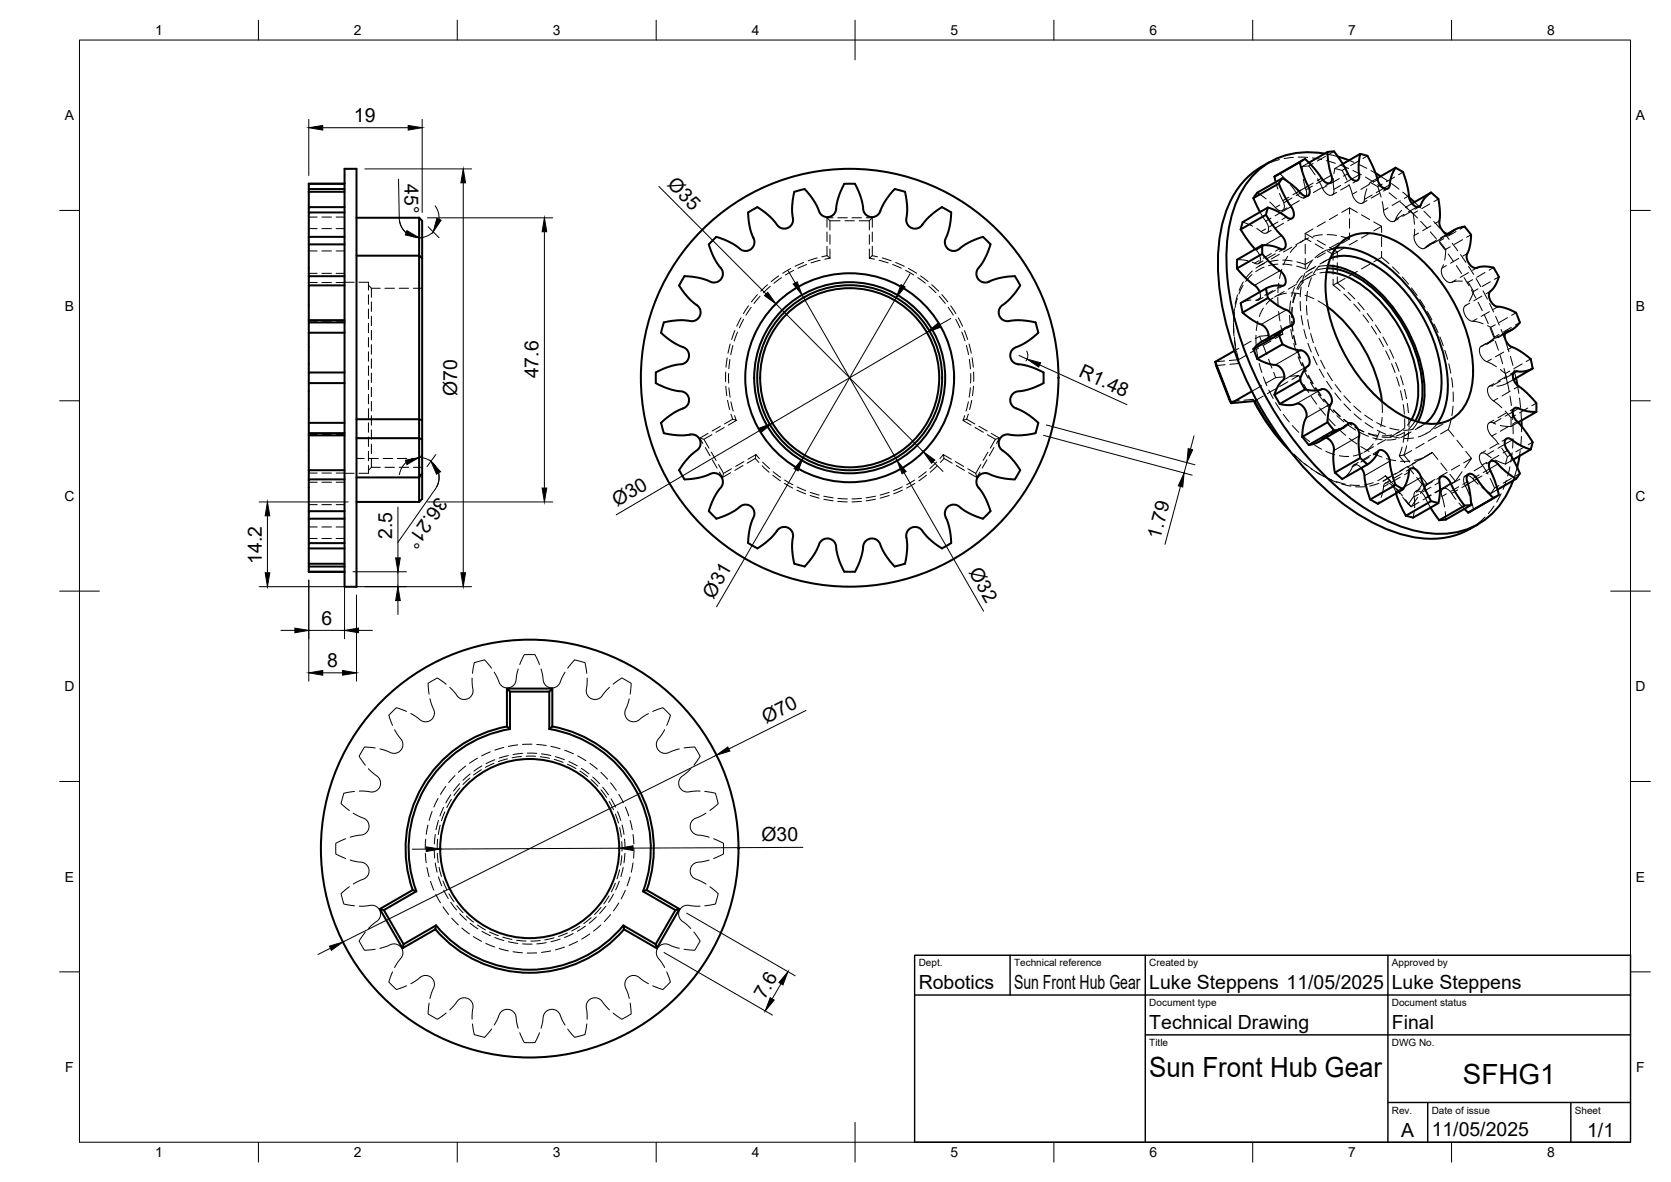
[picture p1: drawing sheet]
<svg xmlns="http://www.w3.org/2000/svg" width="420mm" height="297mm" viewBox="0 0 420 297" stroke-linecap="round" stroke-linejoin="round" font-family="sans-serif">
<defs><g id="words">
<g font-size="7">
<text x="289" y="270.6">Sun Front Hub Gear</text>
<text x="367.8" y="272.3">SFHG1</text>
</g>
<g font-size="4.9">
<text x="89" y="30.6">19</text>
<text x="101.7" y="46.3" transform="rotate(89 101.7 46.3)">45°</text>
<text x="167.6" y="46.6" transform="rotate(45 167.6 46.6)">Ø35</text>
<text x="135.4" y="95.1" transform="rotate(-90 135.4 95.1)">47.6</text>
<text x="271" y="94.5" transform="rotate(25 271 94.5)">R1.48</text>
<text x="114.9" y="99.5" transform="rotate(-90 114.9 99.5)">Ø70</text>
<text x="110" y="124.7" transform="rotate(125 110 124.7)">36.21°</text>
<text x="155.2" y="127.4" transform="rotate(-30 155.2 127.4)">Ø30</text>
<text x="98.6" y="135.4" transform="rotate(-90 98.6 135.4)">2.5</text>
<text x="291.7" y="135.6" transform="rotate(-75 291.7 135.6)">1.79</text>
<text x="65.8" y="141.7" transform="rotate(-90 65.8 141.7)">14.2</text>
<text x="243.5" y="143.8" transform="rotate(60 243.5 143.8)">Ø32</text>
<text x="179.4" y="150.7" transform="rotate(-60 179.4 150.7)">Ø31</text>
<text x="80.8" y="157">6</text>
<text x="82.3" y="167.6">8</text>
<text x="192.6" y="181.8" transform="rotate(-27 192.6 181.8)">Ø70</text>
<text x="191.5" y="211.4">Ø30</text>
<text x="192.3" y="251.3" transform="rotate(-60 192.3 251.3)">7.6</text>
<text x="231" y="248.5">Robotics</text>
<text x="255" y="248.5">Sun Front Hub Gear</text>
<text x="289" y="248.5">Luke Steppens 11/05/2025</text>
<text x="350" y="248.5">Luke Steppens</text>
<text x="289" y="258.6">Technical Drawing</text>
<text x="350" y="258.6">Final</text>
<text x="352.3" y="285.7">A</text>
<text x="360" y="285.5">11/05/2025</text>
<text x="399.1" y="285.7">1/1</text>
</g>
<g font-size="3.5">
<text x="39" y="8.8">1</text>
<text x="89" y="8.8">2</text>
<text x="139" y="8.8">3</text>
<text x="189" y="8.8">4</text>
<text x="239" y="8.8">5</text>
<text x="289" y="8.8">6</text>
<text x="339" y="8.8">7</text>
<text x="389" y="8.8">8</text>
<text x="16.3" y="30.2">A</text>
<text x="411.3" y="30.2">A</text>
<text x="16.3" y="78">B</text>
<text x="411.3" y="78">B</text>
<text x="16.2" y="125.9">C</text>
<text x="411.2" y="125.9">C</text>
<text x="16.2" y="173.7">D</text>
<text x="411.2" y="173.7">D</text>
<text x="16.3" y="221.6">E</text>
<text x="411.3" y="221.6">E</text>
<text x="16.4" y="269.4">F</text>
<text x="411.4" y="269.4">F</text>
<text x="39" y="290.8">1</text>
<text x="89" y="290.8">2</text>
<text x="139" y="290.8">3</text>
<text x="189" y="290.8">4</text>
<text x="239" y="290.8">5</text>
<text x="289" y="290.8">6</text>
<text x="339" y="290.8">7</text>
<text x="389" y="290.8">8</text>
</g>
<g font-size="2.5">
<text x="231" y="242.9">Dept.</text>
<text x="255" y="242.9">Technical reference</text>
<text x="289" y="242.9">Created by</text>
<text x="350" y="242.9">Approved by</text>
<text x="289" y="252.8">Document type</text>
<text x="350" y="252.8">Document status</text>
<text x="289" y="262.9">Title</text>
<text x="350" y="262.9">DWG No.</text>
<text x="350" y="279.9">Rev.</text>
<text x="360" y="279.9">Date of issue</text>
<text x="396" y="279.9">Sheet</text>
</g>
</g></defs>
<!-- layer: Visible -->
<g fill="none" stroke="#000" stroke-width=".51">
<path d="M333.1 38.6a19.2 19.2 0 0 0-22.4 12.6 44.5 44.5 0 0 0-1.4 23.9 85.8 85.8 0 0 0 29.8 49.7 40.4 40.4 0 0 0 21.3 9.3 19 19 0 0 0 20.1-13.3M333.8 38.2l.4-.1a1.43 1.43 0 0 1 2 1l1.8 2.8 1.3 2.5 .9 .8 .9 .2 .4-.2 .3-.7-.2-2.8 .4-3M333.8 38.2l.2 2.7 .9 3.9-.1 .8-.4 .4h-.8l-.8-.5-2.3-3.1-1.6-1.8a.97 .97 0 0 0-.9-.6 .97 .97 0 0 0-.9 .5l-.3 .2M333.8 38.2l-4.7 2.7M336.4 39.4l2.8 .9M342 38.7l.7 .2a1.77 1.77 0 0 1 1.7 1.4l1.3 2.8 1.1 3.1 .7 .8 .7 .4h.6l.5-.4 .5-2.5 1.1-2.4M342 38.7l-4.4 2.5M77.6 46.2h9h-9v1.3M77.6 46.2h.1M86.6 42.4h3v105.1h-3zM86.6 53.4h-9v6.1M86.6 48.2h-9v3.9"/>
<path d="M86.6 59.5h-9v1.9M86.6 52.1h-9v1.3M86.6 47.5h-9v.7M89.6 54.7h15.8M105.4 54.7l.8 .8v9.4M105.4 54.7v9.5M180.1 59.5l-1.9 1.9 1.4 3.5 2 3.1 .1 1.2-.4 1-.9 .6-1 .2-3.1-1.1-4.2-.5-1.3 2.3M188.1 53.4l.5 4.2 1.1 3.1-.2 1-.6 .9-1 .4-1.3-.1-3-2-3.5-1.4M190.4 52l-2.3 1.4M202.3 47.5l2.5 3.2 1.4 2.9 .8 .7 .8 .3 1.2-.3 1-1 .6-3 .7-2 1-2.1h2.7l1 2.1 .7 2 .6 3.1 .6 .7 1 .4h.9l1.1-.6 1.9-3.7 2.2-2.7 1 .3 1.5 .4 .6 3.6-.2 3.7 .4 1 .7 .7 1.3 .3 1-.4 2.3-2.6 3.3-2.5 2.3 1.4-.6 4.2-1 3.1 .1 1 .9 1 1 .4 1-.2 3-2 3.6-1.4 1.8 1.9-1.4 3.5-1.9 3.1-.2 1 .4 1 1 .8 1 .2 3.1-1.1 4.2-.5 1.3 2.3-2.4 3.2-2.6 2.3-.4 1.1 .2 1.1 .8 .9 .9 .4 3.8-.2 3.6 .5 .7 2.6-2.7 2.2-3.7 1.9-.6 1.1v1.3l.6 .8 .6 .4 3 .6 2 .7 2.1 1v2.7M202.3 47.5l-2.6 .7-.5 3.6 .2 3.7-.4 1-.9 .8-1.1 .2-1.1-.4-2.3-2.6-3.2-2.4M312 57.7l2 3.1 1.6 1.8"/>
<path d="M312 57.7l6.3-3.7 2.1 3.1 2.2 2.6 .6 1 .1 .9-.1 .6-.6 .4-2.9-.8-2.3-.2-6.4 3.7M312.4 55.8l-.4 1.8M315.2 49.8l1.6 3.5M315.2 49.8l6.3-3.7 1.5 3.2 2.1 3.4 .3 1.1-.2 .7-.5 .5-.8-.2-2.6-1.6-2.5-1-6.4 3.6M316.1 48.4l-.9 1.4M318.8 52.1l-.5 1.9M319.3 40.7a21.5 21.5 0 0 0-11.8 15.1 53.8 53.8 0 0 0 1.4 27.9 85.3 85.3 0 0 0 29.7 43.5 38.8 38.8 0 0 0 20.9 8.2 20.4 20.4 0 0 0 12.2-3.7M320.4 44.4l.4 1.3M320.4 44.4l6.4-3.7 .9 3.3 1.5 3.5v1.4l-.7 .4-.8-.2-2.8-2.7-2.4-1.6-6.4 3.6M322.5 44.8l-1 1.3M327.5 40.3l-7 4.1M345.9 43.5l1.3 .8"/>
<path d="M350.9 42.2l.8 .4a2.64 2.64 0 0 1 1.6 2.2l.8 2.8 .3 2.5 .6 1 .9 .8 .5 .1 .6-.1 1.4-2.3 1.4-1.2M350.9 42.1l-4.6 2.7M354.3 49.6l1.4 1.2M359.8 48.4l-4.8 2.7M359.8 48.4l1.9 1.6M361.7 50l.4 3.1-.2 3.2 .9 1.8 .7 .5 .8 .2 1.5-1.1 1.7-.6a1 1 0 0 1 1.4 .6l1 1.3M365.8 57.7l-1.9 1.1M369.9 59l-.3 2.8-.8 2.5 .1 1.1 .4 .8 .8 .8 .7 .3 1.9-.3 2 .1a1.42 1.42 0 0 1 1.4 1.1l.8 1.4M86.6 71.7h-9v8.8M86.6 61.4h-9v8M86.6 69.4h-9v2.3M89.6 64.2h15.8"/>
<path d="M105.4 64.2l.4 .4a1.92 1.92 0 0 1 .4 2v39.1l-.8-.3zM170.8 71.7l2.4 3.2 2.6 2.3 .3 .8v.9l-.5 1.1-1 .6-.8 .1-3.3-.2-3.6 .5-.7 2.6 2.6 2.2 3.8 1.9 .6 1.1v.9l-.4 1-.7 .6-3.1 .6-2 .7-2.1 1v2.7M311 67.5l2.6 2.8 2.4 1.9 .7 1.2M311 67.5l6.4-3.7 2.2 2.4 2.7 2.3 .7 .9 .3 1v.6l-.5 .7-2.3 .1-1.6 .4-6.9 4M311 65.3v2.2M312 76.2l.5 2.4M317.4 61.6v2.2M318.3 72.5l.5 2.4M333.5 68.4a18.6 18.6 0 0 1 12.1 5.9 35.6 35.6 0 0 1 11 23.8 14.5 14.5 0 0 1-1.7 7.4M333.7 67.4a19 19 0 0 1 12.6 6.1 36.7 36.7 0 0 1 11.4 24.7 14.8 14.8 0 0 1-1.9 7.6M333.8 77.1a36.3 36.3 0 0 1 13.7 23.8M333.9 66.7a20.2 20.2 0 0 1 12.7 6.4 38.1 38.1 0 0 1 11.6 25.1 15.9 15.9 0 0 1-1.7 7.8"/>
<path d="M334.5 64.9a12.7 12.7 0 0 1 11 1.7 37.5 37.5 0 0 1 17 29.5 12.7 12.7 0 0 1-4.1 10.3M336 62.3a17.7 17.7 0 0 1 12.5 4.5 41.6 41.6 0 0 1 15.6 30 16.3 16.3 0 0 1-2.7 9.7M336.7 61.4a10 10 0 0 1 10.2-2.4 30.4 30.4 0 0 1 15.9 12.5 39.7 39.7 0 0 1 7.6 21.7 13.9 13.9 0 0 1-4.4 11.4 10.9 10.9 0 0 1-10.8 1 33.2 33.2 0 0 1-15.4-13.7 37.5 37.5 0 0 1-6.4-22 13.8 13.8 0 0 1 3.3-8.5zM376.9 69.6l-1.1 2.5-1.3 1.4-.1 .9 .2 .9 .7 1 .7 .6 2.4 .5 1.9 .7a2.15 2.15 0 0 1 1.5 2 1.05 1.05 0 0 1-.1 1.5l-1.4 1.1-1.6 .7-.3 .5v.8l.3 1.1 .8 1 3.7 2.1a3.8 3.8 0 0 1 2.2 3.7M77.6 80.5v.5M77.6 80.5h9M86.6 96.3h-9v10M86.6 83.6h-9v10M86.6 93.6h-9v2.7M86.6 81h-9v2.6M164.9 96.3l2.1 1 2 .7 3 .5 .9 .8 .3 .9v.9l-.6 1.1-3.8 1.9-2.6 2.2 .7 2.5M262.4 96.3l-2.1 1-2 .7-3.1 .6-.7 .6-.5 1 .1 .9 .6 1.1 3.7 1.9 2.7 2.2-.7 2.5"/>
<path d="M305.6 90.9l4 10.4-.3-.4-3.5-9zM310.4 88.2l-4.8 2.7M314.7 98.3l-5.1 3 5.8-.5M315.2 87.7l.9 2.5M316.1 90.2l6.4-3.7 2.8 1.2 2 .4 .6 .2 1 1.2 .4 1.6-.2 .7-1.4 1.5-.9 2.2-6.4 3.7 1-2.2 1.5-1.9v-.9l-.4-1-.5-.8-.8-.6-2.4-.4zM320.5 99.2l1.3 2.3M321.5 84.1l1 2.4M323.5 82.3l-6.5 3.7-1.8 1.7 6.3-3.6 1.7-1.7 1.8-.7 .3-.7-.1-1.1-.5-.9-.8-.9-2.4-1.2-2.7-2-6.4 3.7 2.6 1.9 2.4 1.2 .7 .5 .8 1.4v1.3M326.8 95.5l1.3 2.3M380.2 82.8l-1.8 1M380.6 95.4l4.8-2.8-2.3 .8-2.1-.1-.4 .4-.2 .9 .3 1 .6 1 2.8 2.3 2.2 2.4M381.2 95l.4 1.8"/>
<path d="M77.6 109.4v8.8M77.6 109.4h9M86.6 108.8h-9v.6M86.6 118.2h-9v2.3M86.6 106.3h-9v2.5M89.6 105.4h15.8v4.7h-15.8M89.6 120h15.8M105.4 120v6.1M105.4 110.1l.8 .3v8.6l-.8 1zM106.2 119v6.4l-.8 .7h-15.8M106.2 105.7v4.7M166.9 108.8l3.6 .6 3.7-.2 1 .4 .8 .9 .1 1.1-.3 1-2.6 2.3-2.4 3.3"/>
<path d="M170.8 118.1l1.3 2.4 4.2-.6 3.1-1 1 .1 .9 .7 .4 1-.1 1.2-2 3-1.4 3.6M256.5 118.1l-1.3 2.4-4.2-.6-3.1-1-1 .1-.9 .7-.5 1 .2 1.2 1.9 3 1.4 3.6M260.4 108.8l-3.6 .6-3.8-.2-.9 .4-.7 .7-.3 1.3 .4 1 2.6 2.3 2.4 3.3M315.3 100.8a50.5 50.5 0 0 0 9 12.4M315.4 100.8a52.3 52.3 0 0 0 8.1 11.4M315.9 100.5l-.5 .3M321.8 101.5l6.3-3.6 2.1 .3 1.3-.1 1-.3 .7 .1 1.2 1.1 .5 1.6-.9 3.1-.2 2.4-6.4 3.7 .3-2.8 .8-2.5v-.8l-.6-1.2-.7-.8-.8-.3-2 .4zM327.4 109.8l1.7 2M333.4 110l1.1 .6 .8 1.6v3.4l.3 3.2 6.4-3.7-.4-3 .1-3.4-.6-1.4-1.2-1-.8 .1-1.5 1.2-2.2 .6-6.3 3.6M333.8 106.1l1.6 2.1M335.7 118.7l1.8 1.7 6.8-4 1.4-1.5 1.1-1.8h.6l.7 .3 .7 .8 .5 .9 .5 3.3 1.1 3.5-6.4 3.6M337.9 107.4l-6.6 3.8-2.2 .6"/>
<path d="M342 115.1l1.8 1.6M342.3 117.6l.7 1.4 .6 3.6 .9 2.9M381.7 106.2l4.6-2.7-2.3-.2-2.6-.8-.7 .2-.3 .7 .1 .9 .4 1 2.4 2.7 2.1 3.1M382.1 114.6l-.6 2.8M382.6 105.6v1.5M384.9 113l-2.5-1-2.7-1.8h-.7l-.5 .3-.2 .9 .3 1 1.6 2.5 1.5 3.1a1.31 1.31 0 0 1-.2 2l-.3 .3M384.9 113l-4.4 2.5M385.4 111.1l-.5 1.8M386.3 101.3v2.2M77.6 137.8h9M77.6 130.4h9M86.6 120.5h-9v8"/>
<path d="M86.6 136.5h-9v5.2M86.6 128.5h-9v8M178.2 128.4l1.9 1.9M180.1 130.4l3.5-1.4 3-2 1.3-.2 1 .5 .6 .9 .2 1-1.1 3.1-.5 4.2M188.1 136.5l2.3 1.3M190.4 137.8l3.2-2.4 2.3-2.6 1.1-.4 1.1 .2 .9 .8 .4 .9-.2 3.8 .5 3.6 2.6 .7M236.9 137.8l-3.3-2.4-2.3-2.6-.8-.4h-.8l-1.1 .6-.7 1 .2 4.1-.5 3.6-2.6 .7-2.2-2.7-1.9-3.7-1.1-.6-.9-.1-.9 .4-.8 .9-.5 3-1.7 4.1h-2.7l-1-2.1-.7-2-.6-3.1-.4-.5-.8-.5-1.2-.2-.8 .4-.6 .6-1.4 2.9-2.5 3.2M249.1 128.4l-1.9 2-3.6-1.4-3-2-1.2-.2-1 .5-.7 .9-.1 1 1 3.1 .6 4.2-2.3 1.3M350.9 121.8l1.9 1.1M351 124l1 2.8 1.5 2.8 6.3-3.7-1.5-3-1.4-3.9-.7-.9-.9-.4h-.6l-.4 .5-.5 2.6-1 2.2-6.4 3.6-1.9-1.1M353.5 129.6l1.8 .5M359.7 127.6l2.2 3.1 6.4-3.6-2.1-3-2-3.5-.8-.7-.8-.2-.5 .3-.2 .6 .2 2.6-.4 3.2-6.4 3.7"/>
<path d="M359.8 125.9l1.9 .5M368.2 127.9l1 .9M369.2 128.8l6.3-3.6-2.3-2.5-2.3-3-1.2-.7-.8 .4-.1 1 .8 3.4 .3 3.1-6.4 3.7-1.6 .1M369.9 126.9l-1.6 .2M376.2 124.8l-7 4M376.9 124.4l-1.4 .7M381.2 120.3l-2.4-1.6-2.7-2.6-.8-.3-.6 .2-.3 .8 .1 1 1.3 2.8 1.1 3.8M381.2 120.3l-4.7 2.7M77.6 143.7h9zM77.6 142.4h9M86.6 141.7h-9v2M127.5 173v9.6"/>
<path d="M128.2 173.8h9.9l.8-.8v9.6l-.8 .6v-9.4M138.9 173h-11.4l.7 .8v9.4l-.7-.6M127.5 182.6a31.2 31.2 0 0 0-23.7 41.1M128.2 183.2a30.4 30.4 0 0 0-23.5 40.8M138.1 183.2a30.4 30.4 0 0 1 23.6 40.8M138.9 182.6a31.2 31.2 0 0 1 23.7 41.1M101.5 237.3l-5-8.6-1-.3 5.7 9.9M103.8 223.7l.9 .3-8.2 4.7M103.8 223.7l-8.3 4.7M109.5 233.5a31.2 31.2 0 0 0 47.4 0M109.6 232.6l-.1 .9M109.6 232.6l-8.1 4.7-.3 1 8.3-4.8"/>
<path d="M156.7 232.6a30.4 30.4 0 0 1-47.1 0M161.7 224l.9-.3 8.2 4.7-1 .3zM164.9 237.3l-8.2-4.7 .2 .9 8.2 4.8M170.8 228.4l-5.7 9.9-.2-1 4.9-8.6"/>
<circle cx="213.6" cy="94.9" r="52.5"/>
<circle cx="213.6" cy="94.9" r="26.3"/>
<circle cx="213.6" cy="94.9" r="23.3"/>
<circle cx="213.6" cy="94.9" r="22.5"/>
<circle cx="213.6" cy="94.9" r="24"/>
<circle cx="133.2" cy="213.3" r="52.5"/>
<circle cx="133.2" cy="213.3" r="22.5"/>
</g>
<!-- layer: Hidden -->
<g fill="none" stroke="#000" stroke-width=".25">
<path d="M325.2 39.5l-2.3 .3M326.4 39.5l2.4 .1M328.1 39.9l-1.1 .7M330 39.7l2.3 .4M333.1 38.6l3.3 .8M333.3 39.3l-2.1 1.2M335.4 38l-1.1 .7M343.8 39.2l-1.1 .6M77.6 57.5h2.2M77.6 54.6h2.2M80.9 57.5h2.4M80.9 54.6h2.4"/>
<path d="M84.5 57.5h2.1M84.5 54.6h2.1M207.9 54.7l.8 .8h2.5M207.9 54.7h1.6M207.9 54.7v2.4M207.9 58.3v2.4M208.7 55.5v2.3M208.7 59v2.4M210.7 54.7h2.3M212.4 55.5h2.4M214.2 54.7h2.4M216 55.5h2.6"/>
<path d="M217.8 54.7h1.5M218.6 59v2.4M219.3 54.7l-.7 .8v2.3M219.3 54.7v2.4M219.3 58.3v2.4M312.4 55.8l2.6 1M316.1 48.4l2.2 1.6M316.8 53.3l1.9 3 .3 1.5-.3 .6-.7 .2-2-1.2M318.3 41.3l-1.1 .6M319.6 57.9l-1.1 .6M320.8 45.7l.5 1.8M321.1 44l.7-.4 1.9 2"/>
<path d="M321.7 40.1l-2.3 .7M321.7 48.6l1.2 2.7v.9l-.3 .6-.6 .2-.8-.3-1.9-2M322.7 56.1l-2 1.2M322.9 43l-1.1 .6M323.6 52.2l-1.1 .7M324.9 54.9l-1.1 .6M326 41.2l-2.1 1.2M326.7 50.4l-2.1 1.2M327.6 43.9l-.2-2 1.7-.2 1.6 2.2M327.7 45l.8 3.4v.8l-.4 .4-.7 .1-.7-.4-2.2-2.9M328.2 58.7l2 1.1M328.2 59.9l1.4 .8"/>
<path d="M328.2 58.7v1.5M329 59.8l-2 1.1M329.1 40.9l-1.7 1M329.2 49l-1.5 .9M330.1 57.5l-1.9 1.2M330.2 41.1l-1.1 .6M332.3 47.2l-2.1 1.2M332.5 59l-2.3 .4M333.2 55.8l-2 1.1M333.5 40.4l2.3 .6M333.7 59l2.4 .2M334.5 46l-1.2 .6"/>
<path d="M335.3 44.9l.1 3.3-.2 .6-.5 .3-.9-.3-.7-.6-1.8-3.3M335.4 43.7l.2-1.4 1.9 .5 1.2 2.5M336.1 48.4l-1.1 .6M336.3 54l-2 1.2M336.9 41.5l2.2 .8M337.2 59.4l2.1 .6M337.4 53.4l1.9-1.2 2 1.2M337.6 41.2l-2 1.1M338.6 42.2l-1.1 .6M338.7 59.8l-1.1 .6M339.2 46.6l-2.1 1.2M339.2 46.4l1.2 3.3 .7 .9 .8 .5h.6l.5-.5 .7-3.1"/>
<path d="M339.2 40.3l1.2 .5M339.3 58.5v1.5l-1.9 1.2M339.3 52.2v1.6M339.3 55v2.3M340.2 42.8l2.1 1.1M341.3 45.3l-1.1 .7M341.5 41.3l2.2 1M341.7 40.4l-2.1 1.2M342.3 54l2.1 1.2M343.3 44.5l2.1 1.2M343.7 50.4l-1.1 .6M344.2 46.4l.3-.6 1.9 1.1 .9 2.6"/>
<path d="M344.4 58.6l-2.1 1.2M344.7 42.9l1.2 .6M345.4 58l2-1.1v1.5M345.4 55.8l2 1.1M346.3 44.8l-1.8 1M346.4 46.4l1.9 1.4M346.8 48.6l-2 1.2M347.2 44.3l1.7 1.1M347.4 59.6v2.4M347.5 46.3l-1.1 .6M347.6 50.7l.5 3.1 .7 1.2 .8 .6 .7 .1 .4-.2 .7-1.3 1-1.3M349 47.4l-1.1 .6"/>
<path d="M349.3 48.5l1.8 1.5M349.9 46.1l1.9 1.4M350.6 44.5l-2 1.2M351.7 55l-1.2 .6M352 50.7l1.8 1.6M352.7 48.3l1.6 1.3M352.8 43.3l-1.1 .6M353.4 52.1l1.9 1.6 .4 2.7M354.7 53.1l1.7 1.7M354.8 53.2l-2.1 1.2M355 51.1l-1.5 1M355.7 50.8l1.5 1.4"/>
<path d="M355.7 57.6l-.2 1.8 .2 1 .5 1.1 .7 .7 .7 .3 .5-.1 1.2-.9 1.4-.6M356.4 53l-1.1 .7M356.9 51.9l-1.1 .7M357.2 55.6l1.7 1.8M358 53.1l1.7 1.7M359.5 51.3l-2 1.1M359.6 58.3l1.6 1.8M360.5 55.7l1.6 1.7M361.7 50l-1.1 .7M362.4 60l-2 1.1M362.9 58.3l1.5 1.9M363 60l-1.1 .6 1.6 2.1-.3 2.7"/>
<path d="M363.9 58.8l-1.7 1M364.6 58.7l-1.1 .7M366.1 58.2l-2.1 1.2M368.3 56.9l-1.2 .7M369.9 59l-1.1 .6M77.6 71h2.2M77.6 63.1h2.2M77.6 68.7h2.2M80.9 71h2.4M80.9 63.1h2.4M80.9 68.7h2.4M84.5 71h2.1"/>
<path d="M84.5 63.1h2.1M84.5 68.7h2.1M86.6 70.9h2.4M90.2 70.9h2.4v2M92.6 74.1v2.4M92.6 77.7v2.4M92.6 71.7l.8 .7M93.4 72.4v2.3M93.4 75.9v2.4M93.4 79.5v2.3M93.4 72.4h2.2M96.8 72.4h2.4"/>
<path d="M100.4 72.4h2.3M103.9 72.4h2.3M186.3 79.8l-1 2.2M188.2 76.8l-1.3 2M188.9 77.2l-1.3 2M190.5 74l-1.6 1.9M191.1 74.4l-1.5 1.9M193 71.6l-1.7 1.6M193.7 72l-1.8 1.6M195.8 69.3l-1.9 1.5M196.5 69.8l-1.9 1.4M198.8 67.5l-2 1.2"/>
<path d="M199.6 67.9l-2.1 1.2M202.1 66l-2.2 .9M202.8 66.5l-2.2 .9M205.5 64.8l-2.3 .7M206.2 65.4l-2.3 .7M207.9 64.2l.8 .7M207.9 61.9v2.3M207.9 64.2l-1.3 .3M208.7 64.9l-1.3 .2M208.7 62.6v2.3M218.6 62.6v2.3M219.3 64.2l-.7 .7 1.3 .2"/>
<path d="M219.3 64.2l1.3 .3M219.3 61.9v2.3M221 65.4l2.3 .7M221.8 64.8l2.3 .7M224.5 66.5l2.1 .9M225.2 66l2.2 .9M227.7 67.9l2.1 1.2M228.4 67.5l2.1 1.2M230.8 69.8l1.9 1.4M231.5 69.3l1.9 1.5M233.6 72l1.7 1.6M234.3 71.6l1.7 1.6"/>
<path d="M236.2 74.4l1.5 1.8M236.8 74l1.5 1.9M238.4 77.2l1.3 2M239.1 76.8l1.2 2M240.9 79.9l1.1 2.1M310.4 78.5l-.2 2.4M310.4 77.6l-.2 2.4M311 65.3l2.7 .2M311.1 75l-.6 2.3M311.2 74.1l-.6 2.3M312.5 71.7l-1 2.2M312.6 70.9l-1 2.1"/>
<path d="M314.5 75.4l-1.4 .3-1.1 .5M314.8 69l-1.6 1.7M314.9 68.1l-1.6 1.8M315.6 62.6l1 1.3 .3 1.6-.2 .5-.4 .3-1.4-.4M316.7 73.4l.2 .8-.1 .8-.5 .4h-.6M317.6 74.7l-1.1 .7M317.6 65.6l-1.1 .6M317.6 77.4l-1 2.2M317.8 67.1l-2.1 1.1M317.9 66.2l-2.1 1.2M318.6 65.7l-1.9 1.1M320.1 74.9l-1.8 1.6"/>
<path d="M320.7 72.9l-2.1 1.2M320.7 63.8l-2.1 1.2M321.3 74.7l.1 2.4M321.3 66.4l-2.3 .3M321.4 65.4l-2.4 .4M321.5 78.3l.3 2.4M321.5 71.2l-.2 2.3M321.7 63.9l-2.1 1.2M322.3 67.7l-.6 2.3M322.5 66.4l2.4 .2M322.6 65.4l2.3 .2M322.8 71.7l-1.1 .7"/>
<path d="M322.8 62.6l-1.1 .6M322.9 73.2l-2.4 1.5M323.4 73.7l-2.2 .6M323.8 64.4l-1.1 2.2M324.3 79.2l.1 2.4M324.5 75.7l-.2 2.3M324.6 73.6l2.4 .3M324.8 62.1l-2.1 1.2M324.8 79.2v.6M324.9 77.2l-.1 2.4M325 77.3l-.2 2.3M325.5 72.2l-.7 2.3"/>
<path d="M325.6 73.7l-.5 2.3M325.9 73.8l-.7 2.3M326 71.5l-2.1 1.2M326 61.7l-1.6 1.7M326.1 65.8l2.1 .6v1.2l-2.2-.7M326.9 75.7l.1 2.4M327.2 72.2l-.3 2.4M327.2 79.3l.4 2.3M327.3 70.6l-1.2 2M327.5 69.3l-1.4 1.9M327.8 70.8l-1.4 1.9M327.8 60.4l-2 1.1"/>
<path d="M328.1 68.7l-.7 2.3M328.1 74.2l2.2 .9M328.2 61.4v2.3M328.2 64.9v1.5l1.9-1.1M328.5 76.8l.2 2.3M328.8 73.2l-.3 2.4M329.5 69.5l-2.5 1.4M329.8 69.8l-.8 2.3M329.8 65.6l-1.2 2.1M330 68.3l-1.9 1.4M330.4 67.3l-2.1 1.2M330.7 61.3l2 1.2"/>
<path d="M330.7 68.9l-2 1.1M330.9 66.9l-1.7 1M331.2 60.4l2 1.2M331.4 75.6l2.4 1.5M331.7 66.8l-1.4 1.9M332.6 63.4l-2 1.4M333.2 63.5l-2 1.2M333.5 65.4l-1.6 .9M333.5 62.8l-1.1 .7M333.5 68.4l-1.6 .2M333.7 67.4l-2.6 .5M333.8 63.1l1.4 .8"/>
<path d="M333.9 66.7l-2.3 .3M334.3 62.2l2 1.1M334.5 64.9l-1.9 1.1M335.2 66.6v2.3M335.2 70.2v1.4M336 62.3l-2.3 .6M336.3 71.1l1.8 1.6M336.3 71.1l-1.1 .5 1.8 1.5M336.3 63.3l-1.1 .6v1.5M336.3 63.3v1.5M336.3 66v2.4M336.3 69.6v1.5"/>
<path d="M336.3 61.8l-2 1.2M336.6 61.1l-2.1 1.1M337.9 73.9l1.7 1.6M338.2 70l-1.9 1.1M338.2 62.2l-1.9 1.1M339 73.5l1.7 1.6M340.4 76.4l1.5 1.8M341.3 68.2l-2.1 1.2M341.3 60.4l-2.1 1.2M341.5 76l1.5 1.8M342.7 79.1l1.4 1.9M343.8 78.8l1.4 1.9"/>
<path d="M344.4 66.4l-2.1 1.2M345.4 65.8l2-1.1 1.8 1.6M347.4 63.2v1.5M350.1 67.1l1.7 1.6M352.6 69.6l1.6 1.8M354.9 72.4l1.4 1.9M357 75.3l1.3 1.9M358.9 78.3l1.1 2.1M359.3 61.8l-1.1 .6M361.1 60.4l-1.7 1M361.9 61l1.5 1.9M362.9 66.5l-.4 1.1-.1 .8 .5 1.3 .8 .9 .8 .4 1.7-.3h1.5"/>
<path d="M364.1 63.8l1.4 2M364.6 62l-1.1 .7M365.1 61.1l1.4 1.9M366.2 66.7l1.3 2M367.2 64l1.4 1.9M367.7 60.2l-2 1.2M368.1 69.8l1.3 2M368.7 76.6l-.6 .7-.1 .7 .3 1.1 .7 1 .9 .6 1.4 .2 1.6 .5M368.9 70.9h.3l1.3 2.3-1.1 2.5M369.3 66.9l1.2 2M370 72.8l1.1 2.1M370.3 70.3l-1.1 .6"/>
<path d="M371.1 70l1.2 2M371.6 72.6l-1.1 .6M371.6 76l1.1 2.1M372.9 73.1l1.1 2.1M373.2 79.2l1 2.1M373.4 68.5l-2.1 1.2M374.5 76.2l1.1 2.2M374.7 70.8l-2 1.2M375.5 67.3l-1.1 .6M376 79.5l1 2.2M376.9 69.6l-1.1 .6M379.1 79.8l-2.1 1.2"/>
<path d="M381.2 78.6l-1.1 .6M77.6 80.7h2.2M80.9 80.7h2.4M84.5 80.7h2.1M92.6 81.2v2.4M92.6 84.8v2.4M92.6 88.4v2.4M92.6 92v2.3M92.6 95.5v2.4M92.6 99.1v2.4M93.4 83v2.4M93.4 86.6v2.4"/>
<path d="M93.4 90.2v2.3M93.4 93.8v2.3M93.4 97.3v2.4M182.5 93.5l-.1 2.4M182.5 97.1l.3 2.3M182.8 89.9l-.3 2.4M183.2 93.9v2.4M183.3 97.5l.3 2.3M183.5 90.3l-.2 2.4M183.6 86.5l-.6 2.3M184.3 86.8l-.6 2.4M184.8 83.1l-.8 2.2"/>
<path d="M185.4 83.5l-.8 2.2M187 80.2l-1.1 2.2M240.3 80.2l1.1 2.2M241.8 83.4l.9 2.3M242.5 83.1l.8 2.2M243 86.8l.5 2.3M243.7 86.5l.5 2.3M243.7 90.3l.3 2.4M244 97.4l-.3 2.4M244.1 93.9v2.4M244.4 89.9l.3 2.4M244.8 97.1l-.3 2.3"/>
<path d="M244.8 93.5v2.4M307.9 90.7l-2.3 .2M308.1 91.7l-2.3 .2M310.2 82l.1 2.4M310.2 81.8v-.7v2.4M310.4 84.7l.3 2.4M310.4 85.6l.4 2.4M310.9 88.2l.6 3.1-.5-2.2M311.5 87.5l-1.1 .7M311.5 91.3l-2.3 .3M313.4 89.3l-2 1.1-2.3 .2M314.6 85.7l-2.1 1.2"/>
<path d="M315.8 84.3v2.3M316 87.8l.3 2.4M316.3 80.7l-.4 2.4M316.5 87.5l-2.1 1.2M316.6 91.3l.7 2.3M316.7 84.5l.5 1.3M317.2 96.9l-2.5 1.4M317.6 99.5l-1.7 1M317.6 94.7l.9 2.3M317.7 86.9l.8 2.2M318.9 84.9l-.3 .5-1.5 .5M319 90.3l.8 2.2"/>
<path d="M319 98l1.1 2.1M319 84.3l-2.3 .2-1.1 .6M319.6 85.7l-2.1 1.2M319.6 84.8l-1.1 .6M320.3 93.6l.5 1.3M320.7 97.7l-2 1.2M320.8 94.9l-2.5 1.4M322.1 81.8l.5 2.2-2 1.1M322.6 84l-2.4 .2M322.7 83l-2 1.2M323.1 94.7l-2.3 .2M323.8 96l-2 1.1"/>
<path d="M324.3 94.6l2.3-.2-1.8 1M324.6 82.8l.4 2.3M324.8 80.8l.2 2.4M324.8 80.8l.3 2.3M324.9 81.8l-1.1 .6M325.2 84.4l.6 2.3M325.3 86.3l.7 2.2M325.3 84.3l.6 2.3M326.1 87.8l.8 2.3M326.2 87.8l.8 2.2M326.4 89.7l.9 2.2M326.6 94.4l.6 1.2"/>
<path d="M327.3 91.2l1 2.2M327.5 91.1l1 2.2M327.8 96.6l1.3 2M327.8 92.9l1.1 2.2M327.9 82.8l.6 2.3M328.8 80.3l.5 2.4M328.8 94.4l1.2 2.1M328.9 86.2l.8 2.3M329 94.3l1.2 2.1M329.5 96.1l1.3 2M329.6 83.8l.6 2.3M329.7 99.6l1.4 2"/>
<path d="M330.2 89.6l1 2.1M330.6 87.2l1 2.2M330.7 97.5l1.4 1.9M330.8 97.4l1.4 2M331.5 99.1l1.4 1.9M331.7 92.8l1.2 2M332.1 90.5l1.1 2.1M333.6 95.8l1.3 2M333.8 93.6l1.2 2.1M335.6 98.7l1.5 1.9M335.7 96.7l1.5 1.8M337.9 99.4l1.7 1.8"/>
<path d="M344.8 82l1.3 2M345.8 81.7l1.3 2M346.7 85l1.2 2.1M347.7 84.7l1.2 2.1M348.4 88.2l1 2.1M349.4 87.8l1 2.2M349.9 91.4l.9 2.2M350.9 91.1l.9 2.2M351.2 94.8l.7 2.2M352.1 94.4l.7 2.3M352.1 98.2l.5 2.3M353.1 97.9l.6 2.3"/>
<path d="M360.6 81.4l1 2.2M362.1 84.7l.8 2.2M363.3 88l.7 2.3M364.3 91.4l.5 2.4M365 95l.3 2.3M365.4 98.5v2.4M372.7 86.9l-.5 .3-.2 .8 .2 1 .4 .9 .8 .8 2.9 1.5M373.5 86.4l-1.1 .6M374 81.8l.8 .5 1 2.4-.9 1-1.1 .8M374.7 82.4l.9 2.3M375.2 97h-.6l-.4 .4-.2 .7 .2 1.1 .7 1.1 2.7 2.2M375.6 96.4l-1.1 .7"/>
<path d="M375.6 85.5l-1.8 1M376 81.6l-1.2 .7M376 85.8l.8 2.2M376.6 84.6l-2 1.2M376.9 84.1l-1.1 .6M377.1 89.1l.7 2.3M377.2 92.9l1.3 1 .5 2.4-1.3 .5-1.3 .3M377.4 82.8l.9 2.2M378.2 92.6l.5 2.3M378.4 83.8l-1.8 1.1M378.7 86.1l.7 2.3M378.7 94.6l-2.1 1.2"/>
<path d="M378.8 83.4l-1.1 .6M379 96l.5 2.4M379.6 93.2l-1.1 .7M379.7 99.5l.3 2.4M379.8 89.5l.6 2.3M380 82.3l-2 1.2M380.6 95.4l-1.6 .9M380.7 93l.5 2M380.9 93.4l-1.2 .7M381.6 96.8l.3 2.1M382.2 81.1l-1.2 .6M382.7 91.4l-2 1.2"/>
<path d="M384.9 90.2l-1.1 .7M77.6 118.9h2.2M77.6 109.2h2.2M80.9 118.9h2.4M80.9 109.2h2.4M84.5 118.9h2.1M84.5 109.2h2.1M86.6 118.9h2.4M89.6 115.2h2M92.6 102.7v2.4M92.6 106.3v2.3M92.6 109.8v2.4"/>
<path d="M92.6 113.4v2.4M92.6 117v1.9h-2.4M92.8 115.2h2.3M93.4 100.9v2.4M93.4 104.5v2.4M93.4 108v2.4M93.4 111.6v2.4M93.4 115.2v2.2M93.4 117.4l-.8 .8M93.4 117.4h2.2M96.3 115.2h2.4M96.8 117.4h2.4"/>
<path d="M99.9 115.2h2.4M100.4 117.4h2.3M103.9 117.4h2.3M106.2 114.2l-.8 1h-1.9M176 110.1l.7 1.3M177 110.4l1.3 2.2M177.3 112.5l1.2 2M178 108.9l-2 1.2M178.9 113.6l1.2 2.1M179 109.2l-2 1.2-1-.3M179.1 115.6l1.2 2M180.7 116.7l1.2 2.3-.2 1"/>
<path d="M180.9 118.6l.8 1.4M181.1 107.1l-2.1 1.2M182.1 107.4l-2.1 1.2M182.9 100.6l.6 2.3M183.7 118.8l-2 1.2M183.8 101l.6 2.3M183.8 104.1l.4 1.3M183.9 117.8l-2 1.2M184.2 105.4l-2 1.1M184.7 104.4l.4 1.3-.9-.3M185.1 105.7l-2 1.1M186.8 117l-2 1.2"/>
<path d="M187 116l-2 1.2M189.9 115.2l.2-1-2 1.2M189.9 115.2l-2 1.2M189.9 115.2l.9 1M190.1 114.2l.8 1.1M191.6 117.1l1.8 1.6M191.8 116.1l1.7 1.7M194.3 119.4l1.9 1.4M194.4 118.5l1.9 1.5M232.9 118.5l-1.9 1.5M233 119.4l-2 1.4M235.5 116.1l-1.7 1.7"/>
<path d="M235.6 117.1l-1.7 1.6M237.2 114.2l2 1.2M237.4 115.2l-.2-1-.9 1M237.4 115.2l-.9 1M237.4 115.2l2 1.2M240.2 116l2.1 1.2M240.5 117l2 1.2M242.1 105.7l2.1 1.1M242.6 104.4l-.5 1.3 1-.3M243.1 105.4l2 1.1M243.3 117.8l2 1.2 .3 1M243.5 101l-.6 2.3"/>
<path d="M243.5 104.1l-.4 1.3M243.5 118.8l2.1 1.2M244.3 100.6l-.5 2.3M245.2 107.4l2 1.2M246.1 107.1l2.1 1.2M246.4 118.6l-.8 1.4M246.6 116.7l-1.3 2.3M248.2 115.6l-1.2 2M248.3 109.2l2 1.2M248.4 113.6l-1.2 2.1M249.2 108.9l2.1 1.2M249.9 112.5l-1.1 2"/>
<path d="M251.3 110.1l-1 .3-1.3 2.2M251.3 110.1l-.8 1.3M311.6 100.7l-2.3 .2M312.8 100.6l2.2-.2 .4 .4M315 100.4l.3 .4M320.7 101.2l1.3 2M322.7 104.1l1.5 1.9M323.5 112.2l1 1.1M324.3 113.2l1.6 1.6M324.9 106.9l1.7 1.8M325.3 114.1l1.8 1.6M326.8 115.6l1.9 1.5"/>
<path d="M327.5 109.5l1.8 1.5M328 116.5l1.9 1.4M329.6 117.8l2.1 1.2M330.3 111.7l2 1.2M330.9 118.6l2.1 1.2M331.6 119l.5 .3M331.8 102.5l1.5 1.9M332.7 119.6l2.2 1M332.8 100.4l1.5 1.8M332.9 100.3l1.6 1.8M333.4 110l-.6 .1-1.2 .9M333.4 113.4l2.2 .8"/>
<path d="M333.7 101.9l1.6 1.7M333.9 109.4l-1.2 .7M334.1 105.2l1.6 1.8M335.2 103l1.7 1.7M335.3 103l1.7 1.6M336.1 104.5l1.8 1.5M336.6 107.8l1.7 1.6M336.8 114.5l2.3 .2M337 107.6l-2.1 1.2M337.8 105.4l2 1.4M337.9 101.5l1.7 1.7M337.9 105.4l2 1.4"/>
<path d="M338.9 106.8l2 1.3M339.1 106.4l-1.1 .6M339.3 110.2l1.9 1.4M340.4 102l1.8 1.6M340.5 104l1.8 1.5M340.6 107.3l.6 .3M340.8 107.4l2.1 1.1M341.5 116.2l-1.1 .6M341.9 108.7l2.2 1M342.2 112.2l2 1.2M342.3 117.6l-.9-.7-1-.1-.3 .3-.7 1.5-.9 1M342.6 113.8l-2.3 .8"/>
<path d="M343.1 104.3l2 1.3M343.2 106.2l2 1.3M344 108.9l2.4 .5M344 109l2.3 .7M344.6 114.4l-2 1.2M345.2 110l2.3 .5M345.3 111.6l-1.7 1.6M345.3 114l2.2 .9M345.4 112.3l-2.5 1.4M346.2 106.2l2.1 1M346.3 108.1l2.1 1M346.8 113.2l-1.1 .6"/>
<path d="M346.9 108.4l-1 2.2M347.5 100.9l.1 2.8M347.5 104.9l-.3 2.3M348.3 119.6l1.4 1.7M348.4 110.5l-2 1.2M348.6 115.3l2.3 .5M349.4 107.6l2.4 .5M349.6 109.5l2.3 .6M349.7 119.8l-1.9 1.1M349.9 109.8h-2.4M349.9 109.3l-2.4 .2M350.9 119l-1.9 1.1 1.4 1.8"/>
<path d="M351.1 110.3l-2.4 .3M351.8 114.6l1.4 1.7M351.9 108.5l-2.4 1.4M352.6 119l-2.1 1.2M352.8 101.7l.3 2.4M352.8 118l-2 1.2M353 107.7l-2 1.2M353.1 108.8l-.3 2.4M353.2 105.2v2.4M353.2 108.6l-2.2 1M353.7 112l-.7 2.3-1.2 .3 .8-2.3M353.8 101.4l.3 2.3"/>
<path d="M354 117.2l1.5 1.9M354 117.2l-2 1.2M354.2 108.5l-.3 2.4M354.2 104.9l.1 2.4M354.2 108.7l-2 1.2M354.5 115.9h-2.4M354.7 117.8l-1.1 .6M354.8 108.5l-1.6 1M354.9 105.5l-1 1.4M355 113.2l-2 1.1 1.4 1.8M355.2 117l1.5 1.9M355.3 107.9l-2.3 .2"/>
<path d="M355.4 110.1l-2.3 .1M355.8 105.8l-1.6 2.1M355.9 116.2l-2 1.2M356.2 120l1.4 1.7M356.5 106l-1.4 1.9M357.1 115.4l-2 1.2M357.4 119.8l1.5 1.8 1.9-1.1M357.5 107l-1.6 1M357.9 115l-2.2 .7M358.1 111.4l-2.1 1.2M358.4 106.4l-2 1.1M358.8 108.9l-2.2 .9"/>
<path d="M358.9 114.5l-1.9 1.1M359 114.4l1.1-.7-1.9 1.1M359.7 108.3l-1.1 .7M360.1 113.7l1.4 1.8M361.2 109.7l-2.1 1.1M361.4 106.5l-1.7 1.7M362.2 109.1l2-1.2 1.4 1.8M362.3 116.4l1.5 1.8M362.4 119.8l-1.2 .6M362.8 106.6l-2.1 1.1M363.9 118.7l-2.1 1.2M364.5 119.2l1.5 1.7-2 1.2"/>
<path d="M364.8 105.6l-.6 2.3M364.9 105.3l-1.1 .6M365.3 102.1l-.2 2.3M366.3 110.6l1.5 1.9M367 116.9l-2.1 1.2M367.6 118.5l-1.6 2.4M368 116.3l2-1.1-1.7 2.4M368.6 113.4l1.4 1.8M369.6 118.9l-1.5 .9M372.7 117.1l-2.1 1.2M373.5 113.3l-1.1 .6M374.8 115.9l-1.1 .7"/>
<path d="M374.9 115l-1.2-.9-.8-.3-.5 .1-.4 .8 .3 1.4 1.8 3.1M375.6 105.6l-1.1 .6M376.1 106.6l-1-.5-.6 .1-.4 .6v.9l.6 1.5 2.2 2.4M376.6 111.5l-2 1.2M377.6 112.6l.7 1.1a2.38 2.38 0 0 1 .2 2.9l-2.5-1M378.5 103.3l1.4 1.7v2.2l-2.7-.3M378.7 103.8l-2.1 1.2M378.8 110.2l-1.1 .7M379.6 117.3l-.5 2.3M380.1 114.1l-1.1 .7M380.2 103.1l.2 2.4M380.2 113.8l-.3 2.3"/>
<path d="M380.4 106.6l.1 2.4M380.4 110.2l-.1 2.4M380.5 115.5l-2 1.1M380.9 102.6l-1.2 .6M381.1 104.3l-1.2 .7M381.5 117.4l-1.1 3.4M381.7 106.2l-1.8 1M382.1 100l.2 2.4M382.2 119l-1.2 .6M382.2 113.2l-.1 1.4M382.4 103.6l.2 2M382.5 109.7l-.1 2.4"/>
<path d="M382.6 107.2v1.3M383.2 112.4l-2.1 1.1M384.2 102.5l-2.1 1.2M385.4 111.1l-1.1 .7M386.3 101.3l-1.1 .6M77.6 135.3h2.2M77.6 132.4h2.2M77.6 126.8h2.2M77.6 121.2h2.2M80.9 135.3h2.4M80.9 132.4h2.4M80.9 126.8h2.4"/>
<path d="M80.9 121.2h2.4M84.5 135.3h2.1M84.5 132.4h2.1M84.5 126.8h2.1M84.5 121.2h2.1M197.2 121.5l2.1 1.1M197.3 120.6l2 1.2M200.4 123.2l2.2 .9M200.4 122.4l2.2 .9M203.7 124.5l2.3 .7M203.7 123.7l2.3 .7M207.1 124.7l2.4 .4"/>
<path d="M207.1 125.5l2.4 .4M210.7 126l2.3 .1M210.7 125.3l2.3 .1M216.6 126l-2.4 .1M216.6 125.3l-2.4 .1M220.1 124.7l-2.3 .4M220.1 125.5l-2.3 .4M223.6 123.7l-2.3 .7M223.6 124.5l-2.3 .7M226.9 122.4l-2.2 .9M226.9 123.2l-2.2 .9M230 120.6l-2.1 1.2"/>
<path d="M230 121.5l-2 1.1M334 120.3l2.2 .9M336 121l2.3 .7M337.4 121.6l2.3 .6M337.6 120.3l-.1 .1M339.4 121.9l2.4 .1M340.8 122.3h2.4M345.3 121.3l-2.3 .6M346.4 120.8l1.9-1.2 .7 .5-1.3 .8M346.7 121.5l-2.3 .6M346.8 126.1l-.4 .5M349.5 120.8l-1.2 .6"/>
<path d="M350.5 122.2l1.5 1.9M351 124l-.2-.9-.7-1-.9-.7-.7-.1-.5 .5-.7 3.2M351.2 122.8l1.5 1.9M352.7 125l2.1 2.3-1.4-1.7M355.5 124.7l-1.4 2M355.6 128.8l-.3 1.3M355.7 127.6l-.2-3.3 .3-.7 .6-.3 .7 .3 .9 .8 1.7 3.2M356.2 123.7l1.4-2 1.3-.1-1.7 2.4M356.5 125l-1.7 2.3 2-1.1M357.1 122.8l-1.1 .7M359.9 124.4l-2.1 1.2M360.2 121l-2.1 1.2"/>
<path d="M363 122.7l-2.1 1.2M363.4 128.6l.1 2M364 122.2l-1.1 .6M366.1 125.5l-1.4-1.9-1.1-.8a1.19 1.19 0 0 0-1.1 .6 1.19 1.19 0 0 0 0 1.3l.7 2.7M366.8 126.4l1.4 1.5M367.1 120.4l-2.1 1.2M369.9 125.7l.6 2.3-.7 .5M370.7 132.2l-1.2 .8M371.6 127.4l-1.1 .6M371.7 121.7l-2-1.9-.6-.3-.8 .2-.3 .6v.8l1.5 3.4M373.4 129.9l-1.8 1.6M374.7 120.2l1.1 2.5-1 1.3-2.2-1.5"/>
<path d="M374.7 125.6l-2 1.2M375.7 127.2l-1.5 1.9M376.5 123l-1.7 1M376.9 124.4l-1.1 .6M376.9 122l-1.1 .7M377.4 124.1l-1.1 2.1M378.8 120.8l-.9 2.2M380 120.2l-2 1.2M102.2 178.8l-2.5-1-1 1-.9 .9 .9 2.6M108.1 175.6l1.1 3.1v.8l-.2 .7a2.4 2.4 0 0 1-4.1 .1l-1.6-1M112.2 171.9l-2.2-1.5-1.2 .6-1.2 .7 .3 2.7M118.7 170.4l.2 3.6-.3 .8-.8 .7-1.3 .3-1-.4-2.4-2.7"/>
<path d="M123.6 167.9l-1.7-2.1-1.4 .4-1.2 .3-.5 2.7M130.3 168.1l-.8 3.7-.6 .7-1.1 .4-1.1-.2-.8-.6-1.6-3.2M130.7 167l1.1-2.5h1.4h1.3l1.2 2.5M136 168.1l.9 3.7 .6 .7 1 .4 1.2-.2 .8-.6 1.6-3.2M142.7 167.9l1.8-2.1 1.3 .4 1.3 .3 .5 2.7M147.6 170.4l-.2 3.6 .3 .8 .8 .7 1.4 .3 .9-.4 2.4-2.7M154.2 171.9l2.2-1.5 1.1 .6 1.2 .7-.2 2.7M158.2 175.6l-1.1 3.1v.8l.3 .7a2.4 2.4 0 0 0 4 .1l1.6-1M164.1 178.8l2.6-1 .9 1 1 .9-1 2.6M89.1 198.9l-2.7 .5-.3 1.2-.4 1.3 2.1 1.8M92.6 193.2l2.5 2.2 .5 .7 .1 .7a2.4 2.4 0 0 1-3.5 2.1l-1.9-.1M94.3 188l-2.7-.3-.6 1.2-.7 1.1 1.6 2.3"/>
<path d="M99.2 183.4l1.9 2.8 .2 1.1-.4 1.1-1 .8-1 .1-3.4-1.1M112.1 197.6l-1.4 2M113.3 199.8l-1.2 2M114.4 194.9l-1.6 1.8M115.6 196.9l-1.6 1.9M115.6 198l-1.4 1.9M117.1 192.5l-1.8 1.6M118.2 195.5l-1.8 1.6M118.2 194.5l-1.8 1.6M120.1 190.5l-2.1 1.3M121 193.4l-1.9 1.4M121.2 192.5l-2.1 1.3"/>
<path d="M123.3 188.9l-2.2 1.1M124.2 191.8l-2.1 1M124.4 190.9l-2.2 1M126.7 187.8l-2.3 .7M127.6 190.7l-2.3 .7M127.8 189.9l-2.3 .6M130.2 187.2l-2.4 .4M131.1 190.1l-2.3 .3M131.4 189.3l-2.4 .3M132.3 190l2.4 .1M132.6 189.3h2.4M133.8 187l-2.4 .1"/>
<path d="M135 187.1l2.4 .3M135.8 190.2l2.4 .3M136.1 189.4l2.4 .5M138.5 187.6l2.3 .6M139.3 190.8l2.3 .8M139.7 190.1l2.2 .8M142 188.5l2.2 .9M142.7 192.1l2.1 1M143 191.4l2.2 1.1M145.2 190l2.1 1.2M145.8 193.7l1.9 1.4M146.2 193.1l1.9 1.4"/>
<path d="M148.3 191.8l1.9 1.5M148.6 195.9l1.7 1.7M149 195.3l1.7 1.6M151.1 194.1l1.7 1.7M151.1 198.5l1.4 1.9M151.6 197.8l1.4 1.9M153.5 196.7l1.5 1.9M155.6 199.6l1.1 2.1M167.1 183.4l-1.9 2.8-.2 1.1 .4 1.1 1 .8 1 .1 3.4-1.1M172 188l2.7-.3 .7 1.2 .6 1.1-1.5 2.3M173.7 193.2l-2.5 2.2-.4 .7-.2 .7a2.4 2.4 0 0 0 3.5 2.1l1.9-.1M177.2 198.9l2.7 .5 .4 1.2 .3 1.3-2.1 1.8"/>
<path d="M86.9 210.8l-2.5 1.1v1.4v1.3l2.5 1.1M88 216.1l3.5 .7 .6 .4 .4 .6a2.41 2.41 0 0 1-2 3.5l-1.7 .9M88.8 204.4l3 1.4 .6 .6 .3 .6a2.38 2.38 0 0 1-2.8 2.9l-1.9 .5M107 214.4l.2 2.4M107 210.9l-.1 2.4M107.4 218l.5 2.3M107.6 207.3l-.4 2.4M108.6 203.9l-.7 2.3M109.2 213.3l.1 2.4M109.5 209.7l-.3 2.4M109.5 216.9l.4 2.3M110 214.4l.2 2.4"/>
<path d="M110 210.9l-.1 2.4M110.2 200.6l-1.1 2.2M110.2 206.2l-.6 2.3M110.4 218l.6 2.3M110.7 207.4l-.5 2.3M111.5 202.9l-.9 2.2M111.8 204l-.8 2.3M113.5 200.9l-1.2 2.1M153.2 201.4l1.1 2.1M153.6 200.8l1.2 2M154.7 204.6l.8 2.2M155.3 203.9l.8 2.3"/>
<path d="M155.8 208l.4 2.3M155.8 218.6l-.6 2.3M156.3 211.5l.1 2.4M156.3 215.1l-.3 2.3M156.4 207.3l.5 2.4M156.7 218l-.6 2.3M157 210.9l.2 2.4M157.1 214.4l-.2 2.4M157.2 202.8l.9 2.2M158.4 206.2l.6 2.3M159.2 209.7l.2 2.4M159.2 216.8l-.5 2.4"/>
<path d="M159.4 213.3l-.1 2.4M177.5 204.4l-2.9 1.4-.7 .6-.2 .6a2.38 2.38 0 0 0 2.7 2.9l1.9 .5M178.3 216.1l-3.4 .7-.7 .4-.4 .6a2.41 2.41 0 0 0 2 3.5l1.7 .9M179.4 210.8l2.5 1.1v1.4v1.3l-2.5 1.1M87.8 222.8l-2.1 1.8 .4 1.3 .3 1.3 2.7 .4M90.3 227.7l3.7-.2 .9 .5 .6 .9 .2 1-.3 1-2.8 2.4M91.9 234.2l-1.6 2.3 .7 1.1 .6 1.2 2.7-.2M95.5 238.3l3.5-1.1 1.1 .2 .7 .6 .5 1v.9l-2.1 3.2M108.2 221.5l.9 2.2M109.6 224.8l1.1 2.1M110.2 220.4l.9 2.2M111.4 227.9l1.4 1.9"/>
<path d="M111.4 221.4l.9 2.1M111.6 223.7l1.1 2.1M112.9 224.6l1.3 2M113.3 226.8l1.5 1.9M113.6 230.7l1.7 1.7M114.9 227.6l1.5 1.8M115.6 229.6l1.7 1.7M116.1 233.2l1.9 1.5M117.3 230.2l1.8 1.5M118.2 232l2 1.4M119 235.4l2.1 1.2M120 232.4l2 1.3"/>
<path d="M121.2 234l2.1 1.1M122.2 237.1l2.2 .9M123.1 234.2l2.2 .9M124.4 235.6l2.3 .8M125.5 238.4l2.3 .6M126.4 235.5l2.3 .6M127.8 236.7l2.4 .4M129 239.2l2.4 .2M129.9 236.3l2.4 .2M131.4 237.2l2.4 .1M134.9 239.5h-2.4M135.8 236.4l-2.3 .1"/>
<path d="M137.4 236.9l-2.4 .3M138.5 239l-2.4 .3M139.3 235.7l-2.3 .5M140.8 236l-2.3 .7M141.9 238l-2.2 .7M142.7 234.5l-2.3 .8M144.1 234.6l-2.2 1M145.2 236.6l-2.1 1M145.8 232.8l-2.1 1.2M147.2 232.7l-2 1.3M148.3 234.7l-2 1.3M148.6 230.6l-1.8 1.5"/>
<path d="M149.9 230.4l-1.8 1.6M151.1 232.5l-1.9 1.5M151.1 228.1l-1.6 1.7M152.3 227.7l-1.5 1.9M153.1 225.2l-1.3 1.9M153.5 229.8l-1.6 1.8M154.2 224.7l-1.2 2.1M154.7 222l-1 2.1M155.6 226.9l-1.3 2M155.7 221.5l-.9 2.2M157.2 223.7l-1 2.2M158.4 220.4l-.7 2.2"/>
<path d="M170.8 238.3l-3.4-1.1-1.1 .2-.8 .6-.4 1v.9l2 3.2M174.5 234.2l1.5 2.3-.6 1.1-.7 1.2-2.7-.2M176 227.7l-3.7-.2-.9 .5-.6 .9-.2 1 .4 1 2.7 2.4M178.5 222.8l2.1 1.8-.3 1.3-.4 1.3-2.7 .4M98.7 244.2l-.9 2.6 .9 .9 1 1 2.5-1M103.3 247.2l2.9-1.9 1.3-.1a2.38 2.38 0 0 1 1.2 3.9l-.6 1.8M107.9 252.1l-.3 2.7 1.2 .7 1.2 .6 2.2-1.5M113.1 253.8l2.4-2.7 1-.4 1.3 .3 .8 .7 .3 .8-.2 3.6M118.8 257.3l.5 2.7 1.2 .4 1.4 .3 1.7-2.1M124.3 257.6l1.5-3.1 1.1-.7a2.39 2.39 0 0 1 3 2.7l.4 1.9M130.7 259.5l1.1 2.5h1.4h1.3l1.2-2.5M142.1 257.6l-1.6-3.1-1-.7a2.39 2.39 0 0 0-3 2.7l-.5 1.9"/>
<path d="M147.6 257.3l-.5 2.7-1.3 .4-1.3 .3-1.8-2.1M153.2 253.8l-2.4-2.7-.9-.4-1.4 .3-.8 .7-.3 .8 .2 3.6M158.5 252.1l.2 2.7-1.2 .7-1.1 .6-2.2-1.5M163 247.2l-2.8-1.9-1.4-.1a2.38 2.38 0 0 0-1.1 3.9l.5 1.8M167.6 244.2l1 2.6-1 .9-.9 1-2.6-1"/>
</g>
<!-- layer: Hidden Narrow -->
<g fill="none" stroke="#000" stroke-width=".25">
<path d="M318.2 57.6l-1.1 .6M319.6 54.8l-1.3 .8M321.3 55.8l-2.1 1.2M321.8 51.5l-1.1 .7M321.9 53.5l-1.3 .7M323.4 54.5l-1.1 .7M324.1 49.5l-1.6 .9M324.9 49.7l-2.1 1.2M326.6 48.1l-1.5 .8M327 48.5l-1.1 .6M327.1 47.8l-1.2 .7M330 46.8l-1.6 .9"/>
<path d="M330.2 46l-2.1 1.2M332.3 44.8l-1.1 .6M332.6 45.2l-1.6 1M333.7 46.7l-1.2 .6M336.8 44.9l-2.1 1.2M337.1 46.6l-1.7 1M338.9 43.7l-1.1 .6M339.9 45l-1.7 1M341.1 48.2l-1.1 .6M344.2 46.4l-2 1.2M345 49l-1.9 1.1M346.4 45.2l-1.1 .6"/>
<path d="M348 47.3l-2 1.1M349 52.2l-1.1 .7M352.1 50.4l-2.1 1.2M353.1 53.9l-2.2 1.2M354.2 49.2l-1.1 .7M356.3 52l-2.2 1.3M356.7 58.6l-1.1 .6M359.8 56.8l-2.1 1.2M361.9 55.5l-1.1 .7M364.3 58.8l-2.4 1.4M316.6 65.5l-1.2 .7M317 74.8l-1.2 .7"/>
<path d="M318 61.6l-2.2 1.3M319.7 63.7l-2.1 1.2M320.1 73l-2.1 1.2M321.8 62.5l-1.1 .6M322.2 71.8l-1.1 .6M360.8 60.8l-2.4 1.4M363.7 66.7l-1.1 .7M366.1 70.3l-1.1 .7M366.8 64.9l-2.1 1.3M368.9 63.7l-1.1 .7M369.2 68.5l-2 1.2M369.5 76.2l-1.1 .6"/>
<path d="M371.4 67.3l-1.2 .6M372.6 74.4l-2 1.2M374.5 78.3l-2.1 1.2M374.8 73.2l-1.1 .6M376.6 77.1l-1.1 .6M319.4 84.9l-1.1 .6M322.5 83.1l-2.1 1.2M324.6 81.8l-1.1 .7M371.4 80.1l-1.1 .6M375 90.3l-1.1 .6M375.1 85.5l-2.4 1.4M377.3 95.7l-2.2 1.3"/>
<path d="M378.1 88.5l-2.1 1.2M378.6 83.5l-2.4 1.4M379.7 98.3l-2 1.2M380.2 87.2l-1.1 .7M380.5 93.9l-2.2 1.2M381.9 97.1l-1.2 .6M333.7 109.6l-1.2 .6M336.8 107.8l-2.1 1.2M338.9 106.6l-1.1 .6M341.1 116.7l-1.1 .7M344.2 114.9l-2 1.2M346.4 113.7l-1.1 .6"/>
<path d="M352.1 119.9l-2.1 1.2M354.2 118.7l-1.1 .6M371.9 119.3l-1.6 1M372.6 119.6l-2 1.2M373.8 116.2l-1.1 .6M374.5 117.8l-1.6 1M374.8 118.3l-1.1 .7M375.6 113.2l-1.7 1M376.2 109l-1.1 .6M376.6 100.1l-1.1 .6M376.9 114.4l-2.1 1.2M377.4 105.2l-1.9 1.1"/>
<path d="M378.4 111.6l-1.8 1.1M379.1 113.2l-1.2 .6M379.3 107.2l-2 1.2M380.4 103.5l-1.9 1.1M381.5 105.9l-1.2 .7M349 121.7l-1.1 .6M353.1 122.4l-2.2 1.2M356.7 124.2l-1.1 .7M359.7 124.4l-1.3 .7M359.8 122.4l-2.1 1.2M361.9 121.2l-1.1 .6M362.1 123l-1.3 .8"/>
<path d="M363.7 124.1l-1.1 .7M366.5 123.1l-1.5 .9M366.8 122.3l-2.1 1.2M368.9 121.1l-1.1 .6M369.5 121.4l-1.9 1.1"/>
</g>
<!-- layer: Visible Narrow -->
<g fill="none" stroke="#000" stroke-width=".25">
<path d="M322.2 59.2l-4.2 2.4M324.6 51.9l-2.7 1.6M328.9 46.8l-2.3 1.3M334.8 44l-2.2 1.2M341.8 43.9l-1.9 1.1M349.4 46.4l-1.4 .9M357.3 51.4l-1 .6M364.8 58.6l-.5 .2M321.8 68l-6.4 3.7M323.4 77.9l-6.3 3.6M327 88l-6.3 3.7M328.9 91.9l-6.4 3.7"/>
<path d="M332.3 97.8l-6.4 3.7M379.1 83.3l-.5 .2M381.5 93.3l-1 .6M334.8 101.4l-6.4 3.7M341.8 109.6l-6.4 3.6M349.4 115.9l-6.3 3.7M357.3 120l-4.2 2.4M376.6 116.6l-2.1 1.2M380.2 110.6l-1.8 1M381.9 102.6l-1.5 .9M364.8 121.5l-2.7 1.5M371.4 120.3l-2.3 1.3"/>
</g>
<!-- layer: BORDER -->
<g fill="none" stroke="#000" stroke-width=".25">
<path d="M20 10.1h390v276.9h-390zM65 5.1v5M115 5.1v5M165 5.1v5M215 5.1v10M265 5.1v5M315 5.1v5M365 5.1v5M15 52.9h5M410 52.9h5M15 100.7h5M410 100.7h5"/>
<path d="M15 148.6h10M405 148.6h10M15 196.4h5M410 196.4h5M15 244.2h5M410 244.2h5M65 287v5M115 287v5M165 287v5M215 282.1v9.9M265 287v5M315 287v5"/>
<path d="M365 287v5"/>
</g>
<!-- layer: TITLEBLOCK -->
<path d="M230 240.1h180v46.9h-180zM230 250h180M254 240.1v9.9M288 240.1v46.9M349 240.1v46.9M288 260.1h122M349 277.1h61M359 277.1v9.9M395 277.1v9.9" fill="none" stroke="#000" stroke-width=".36"/>
<!-- layer: FD_Dimensions -->
<g fill="none" stroke="#000" stroke-width=".25">
<path d="M77.6 30v14.1M81.2 32.1h21.4M106.2 30v23.4M91.7 42.4h26.9M100.2 45l.2 9.8a5 5 0 0 0 3.1 4.6 5 5 0 0 0 5.4-1.1M100.4 55.4l.6 1.7 1.1 1.4M107.5 54.7h31.5M107.6 57l2.8 2.8M109.4 51.7l.8 1.6 .2 1.8M116.5 45.9v98M136.9 58.2v64.4M165.7 46.8l26.9 27.1"/>
<path d="M195.1 76.4l37.1 37.1M198.2 68.1l1.7 3M201.7 74.1l23.9 41.6M225.3 74.8l-23.3 40.2M228.8 68.8l-1.7 3M233 83.6l-38.8 22.7M239.1 80l-3 1.8M256.2 89.3l2 .9M258.2 88.2l.2 1.3-.4 1.2M261.4 91.7l22 10M102.1 116.2l-1.1 1.4-.6 1.7M105.4 115a5 5 0 0 1 4.1 7.8l-9.5 13.5"/>
<path d="M109.6 114.2l-2.2 3M110.3 118.9l.1 1.7-.6 1.7M191.2 108.1l-36.3 21.3M200.2 118.1l-20 34.4M227.3 118.8l20 34.8M234.6 116l2.5 2.5M262.4 109.4l37.4 10M263.1 106.8l37.4 10M298.4 116.3l-.7 2.6M300.2 109.5l-.9 3.4M65.2 126.1h22.3M67.2 129.6v14.3"/>
<path d="M100.1 127.4v12.8M107.5 126.1h31.5M296.8 122.2l-3.9 14.6M65.2 147.4h22.3M70.6 158.4h3.5M77.6 145.8v25.4M77.6 158.4h9M86.6 145.8v14.7M88.8 147.4h29.8M88.8 143.7h13.4M89.6 149.5v21.7M90.1 158.4h3.5"/>
<path d="M100.1 143.7v3.7M100.1 150.9v3.5M81.2 169.1h4.9M202.6 178.5l-19.3 9.7M180.1 189.8l-93.9 46.9M107.2 213.4h-3.5M155.7 213.2l-45 .2M201.9 212.9l-42.7 .2M83.1 238.3l-3.2 1.6M167 239.4l27.2 15.7M172.7 229.5l27.2 15.7M196.4 247.2l-2.2 3.8"/>
</g>
<g fill="#000" stroke="#000" stroke-width=".25">
<path d="M77.6 32.1l3.6-.6v1.2zM102.6 31.5l3.6 .6-3.6 .6zM102.3 58l3.1 1.7-3.5-.6zM109.9 54.8l1 .5-2 3zM116.5 42.4l.6 3.5h-1.2zM136.9 54.7l.6 3.5h-1.2zM192.2 74.3l.8-.8 2.1 2.9zM199.4 71.4l1-.6 1.3 3.3zM226.6 71.5l1 .6-2.3 2.7zM233 83.6l2.8-2.3 .5 1zM258.2 90.2l3.5 1-.5 1zM101.9 115.7l3.5-.7-3.1 1.7z"/>
<path d="M108.4 115.9l2.4 2.6-1 .7zM190.9 107.6l3.3-1.3-2.7 2.3zM202 115l-1.3 3.3-1-.5zM225.6 115.7l2.2 2.8-1 .6zM232.2 113.5l2.9 2.1-.9 .8zM298.8 112.7l1.1 .3-1.5 3.3zM67.2 126.1l.6 3.5h-1.1zM136.3 122.6h1.2l-.6 3.5zM297.7 118.9l-.3 3.5-1.1-.3zM66.7 143.9h1.1l-.6 3.5zM74.1 157.8l3.5 .6-3.5 .6zM86.6 158.4l3.5-.6v1.2z"/>
<path d="M100.1 147.4l.5 3.5h-1.1zM99.5 140.2h1.1l-.5 3.5zM115.9 143.9h1.2l-.6 3.5zM77.6 169.1l3.6-.6v1.2zM86.1 168.5l3.5 .6-3.5 .6zM180.1 189.8l2.9-2.1 .5 1.1zM107.2 212.8l3.5 .6-3.5 .6zM155.7 213.2l3.5-.6v1.1zM82.8 237.8l3.4-1.1-2.9 2.1zM193.7 250.7l1 .6-2.3 2.7zM198.1 244.2l-1.2 3.3-1-.6z"/>
</g>
<use href="#words"/>
</svg>
